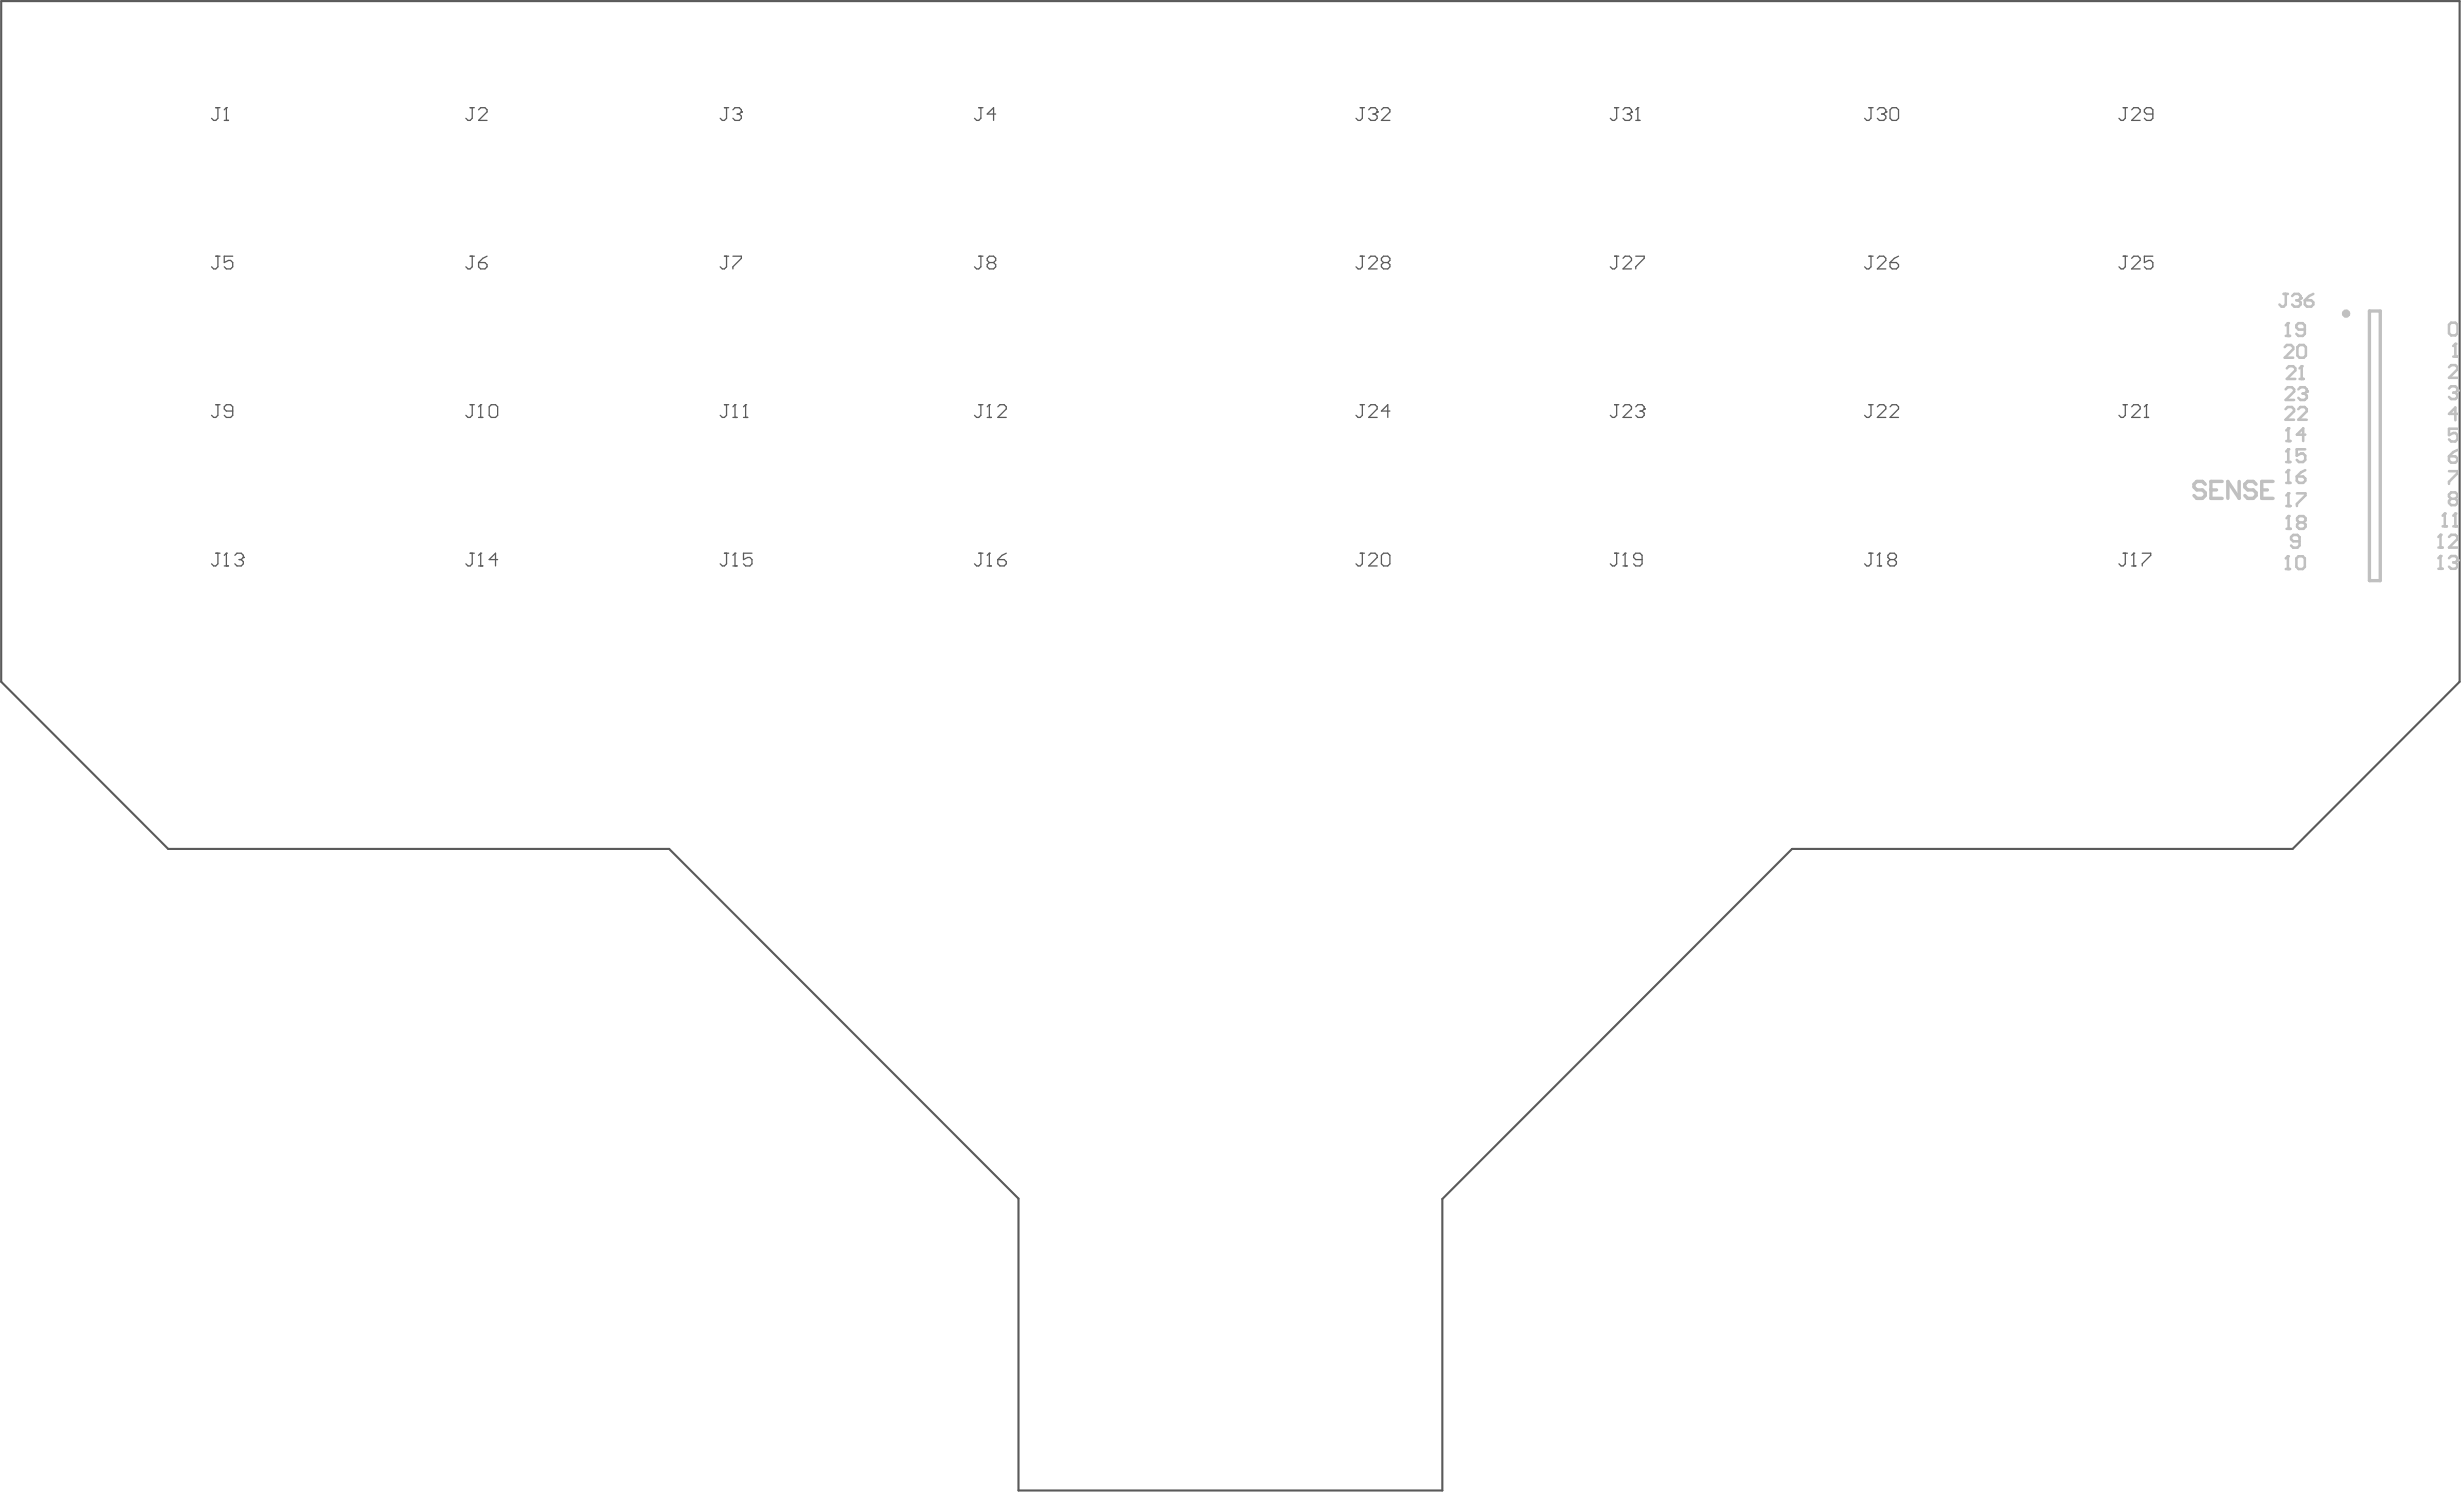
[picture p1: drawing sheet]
<svg xmlns="http://www.w3.org/2000/svg" width="246mm" height="149mm" viewBox="0 0 246 149" stroke-linecap="round" stroke-linejoin="round" font-family="sans-serif">
<g fill="none" stroke="#5a5a5a" stroke-width=".13">
<path d="M21.5 10.7h.4M21.7 10.7v1.1l-.2 .2h-.2l-.2-.2M22.4 12h.4M22.6 10.7h.1M22.6 10.7v1.3M22.6 10.7l-.2 .2M46.9 10.7h.4M47.1 10.7v1.1l-.2 .2h-.2l-.3-.2M47.7 10.9l.2-.2h.4l.3 .2v.3l-.9 .8h.9M72.2 10.7h.4M72.4 10.7v1.1l-.2 .2h-.2l-.2-.2M73.1 10.9l.2-.2h.4l.2 .2v.3"/>
<path d="M73.5 11.4h.2M73.7 11.4l.2 .2v.2l-.2 .2h-.4l-.2-.2M73.9 11.2h.1M73.9 11.2l-.2 .2M97.6 10.7h.4M97.8 10.7v1.1l-.2 .2h-.2l-.3-.2M99.3 11.4h-.9l.6-.7v1.3M135.6 10.7h.4M135.8 10.7v1.1l-.2 .2h-.2l-.2-.2M136.4 10.9l.3-.2h.4l.2 .2v.3M136.9 11.4h.2M137.1 11.4l.2 .2v.2l-.2 .2h-.4l-.3-.2"/>
<path d="M137.3 11.2h.1M137.3 11.2l-.2 .2M137.7 10.9l.2-.2h.4l.3 .2v.3l-.9 .8h.9M161 10.7h.4M161.2 10.7v1.1l-.2 .2h-.3l-.2-.2M161.8 10.9l.2-.2h.4l.2 .2v.3M162.2 11.4h.2M162.4 11.4l.2 .2v.2l-.2 .2h-.4l-.2-.2M162.6 11.2h.1M162.6 11.2l-.2 .2M163.1 12h.4M163.3 10.7h.1"/>
<path d="M163.3 10.7v1.3M163.3 10.7l-.2 .2M186.3 10.7h.4M186.5 10.7v1.1l-.2 .2h-.2l-.2-.2M187.1 10.9l.3-.2h.4l.2 .2v.3M187.6 11.4h.2M187.8 11.4l.2 .2v.2l-.2 .2h-.4l-.3-.2M188 11.2h.1M188 11.2l-.2 .2M188.4 10.9l.2-.2h.5l.2 .2v.9l-.2 .2h-.5l-.2-.2zM211.7 10.7h.4M211.9 10.7v1.1l-.2 .2h-.3l-.2-.2"/>
<path d="M212.5 10.9l.2-.2h.4l.2 .2v.3l-.8 .8h.8M214.6 11.4h-.6l-.2-.2v-.3l.2-.2h.4l.2 .2v.9l-.2 .2h-.4l-.2-.2M21.5 25.5h.4M21.7 25.5v1.1l-.2 .2h-.2l-.2-.2M23.2 25.5h-.8v.7l.4-.2h.2l.2 .2v.4l-.2 .2h-.4l-.2-.2M46.9 25.5h.4M47.1 25.5v1.1l-.2 .2h-.2l-.3-.2M47.7 26.2h.6l.3 .2v.2l-.3 .2h-.4l-.2-.2zM48.6 25.5l-.5 .2-.4 .5M72.2 25.5h.4M72.4 25.5v1.1l-.2 .2h-.2l-.2-.2M73.1 25.5h.8v.2l-.8 .9v.2"/>
<path d="M97.6 25.5h.4M97.8 25.5v1.1l-.2 .2h-.2l-.3-.2M98.6 26.2l-.2-.2v-.3l.2-.2h.4l.3 .2v.3l-.3 .2M98.6 26.2l-.2 .2v.2l.2 .2h.4l.3-.2v-.2l-.3-.2M98.6 26.2h.4M135.6 25.5h.4M135.8 25.5v1.1l-.2 .2h-.2l-.2-.2M136.4 25.7l.3-.2h.4l.2 .2v.3l-.9 .8h.9M137.9 26.2l-.2-.2v-.3l.2-.2h.4l.3 .2v.3l-.3 .2M137.9 26.2l-.2 .2v.2l.2 .2h.4l.3-.2v-.2l-.3-.2M137.9 26.2h.4M161 25.5h.4"/>
<path d="M161.2 25.5v1.1l-.2 .2h-.3l-.2-.2M161.8 25.7l.2-.2h.4l.2 .2v.3l-.8 .8h.8M163.1 25.5h.8v.2l-.8 .9v.2M186.3 25.5h.4M186.5 25.5v1.1l-.2 .2h-.2l-.2-.2M187.1 25.7l.3-.2h.4l.2 .2v.3l-.9 .8h.9M188.4 26.2h.7l.2 .2v.2l-.2 .2h-.5l-.2-.2zM189.3 25.5l-.5 .2-.4 .5M211.7 25.5h.4M211.9 25.5v1.1l-.2 .2h-.3l-.2-.2M212.5 25.7l.2-.2h.4l.2 .2v.3l-.8 .8h.8M214.6 25.5h-.8v.7l.4-.2h.2l.2 .2v.4l-.2 .2h-.4l-.2-.2"/>
<path d="M21.5 40.3h.4M21.5 55.1h.4M21.7 40.3v1.1l-.2 .2h-.2l-.2-.2M21.7 55.1v1.1l-.2 .2h-.2l-.2-.2M22.4 56.4h.4M22.6 55.1h.1M22.6 55.1v1.3M22.6 55.1l-.2 .2M23.2 41h-.6l-.2-.3v-.2l.2-.2h.4l.2 .2v.9l-.2 .2h-.4l-.2-.2M23.4 55.3l.2-.2h.4l.3 .2v.2M23.8 55.8h.2M24 55.8l.3 .2v.2l-.3 .2h-.4l-.2-.2"/>
<path d="M24.3 55.5h.1M24.3 55.5l-.3 .3M46.9 40.3h.4M46.9 55.1h.4M47.1 40.3v1.1l-.2 .2h-.2l-.3-.2M47.1 55.1v1.1l-.2 .2h-.2l-.3-.2M47.7 41.6h.4M47.7 56.4h.4M47.9 40.3h.1M47.9 55.1h.1M47.9 40.3v1.3M47.9 55.1v1.3"/>
<path d="M47.9 40.3l-.2 .2M47.9 55.1l-.2 .2M48.8 40.5l.2-.2h.4l.2 .2v.9l-.2 .2h-.4l-.2-.2zM49.6 55.8h-.8l.6-.7v1.3M72.2 40.3h.4M72.2 55.1h.4M72.4 40.3v1.1l-.2 .2h-.2l-.2-.2M72.4 55.1v1.1l-.2 .2h-.2l-.2-.2M73.1 41.6h.4M73.1 56.4h.4M73.3 40.3h.1M73.3 55.1h.1"/>
<path d="M73.3 40.3v1.3M73.3 55.1v1.3M73.3 40.3l-.2 .2M73.3 55.1l-.2 .2M74.1 41.6h.4M74.3 40.3h.1M74.3 40.3v1.3M74.3 40.3l-.2 .2M75 55.1h-.9v.7l.4-.3h.3l.2 .3v.4l-.2 .2h-.5l-.2-.2M97.6 40.3h.4M97.6 55.1h.4M97.8 40.3v1.1l-.2 .2h-.2l-.3-.2"/>
<path d="M97.8 55.1v1.1l-.2 .2h-.2l-.3-.2M98.4 41.6h.4M98.4 56.4h.4M98.6 40.3h.1M98.6 55.1h.1M98.6 40.3v1.3M98.6 55.1v1.3M98.6 40.3l-.2 .2M98.6 55.1l-.2 .2M99.5 40.5l.2-.2h.4l.2 .2v.2l-.8 .9h.8M99.5 55.8h.6l.2 .2v.2l-.2 .2h-.4l-.2-.2zM100.3 55.1l-.4 .2-.4 .5"/>
<path d="M135.6 40.3h.4M135.6 55.1h.4M135.8 40.3v1.1l-.2 .2h-.2l-.2-.2M135.8 55.1v1.1l-.2 .2h-.2l-.2-.2M136.4 40.5l.3-.2h.4l.2 .2v.2l-.9 .9h.9M136.4 55.3l.3-.2h.4l.2 .2v.2l-.9 .9h.9M137.7 55.3l.2-.2h.4l.3 .2v.9l-.3 .2h-.4l-.2-.2zM138.6 41h-.9l.6-.7v1.3M161 40.3h.4M161 55.1h.4M161.2 40.3v1.1l-.2 .2h-.3l-.2-.2M161.2 55.1v1.1l-.2 .2h-.3l-.2-.2"/>
<path d="M161.8 40.5l.2-.2h.4l.2 .2v.2l-.8 .9h.8M161.8 56.4h.4M162 55.1h.1M162 55.1v1.3M162 55.1l-.2 .2M163.1 40.5l.2-.2h.4l.2 .2v.2M163.5 41h.2M163.7 41l.2 .2v.2l-.2 .2h-.4l-.2-.2M163.7 55.8h-.6l-.2-.3v-.2l.2-.2h.4l.2 .2v.9l-.2 .2h-.4l-.2-.2M163.9 40.7h.1M163.9 40.7l-.2 .3M186.3 40.3h.4"/>
<path d="M186.3 55.1h.4M186.5 40.3v1.1l-.2 .2h-.2l-.2-.2M186.5 55.1v1.1l-.2 .2h-.2l-.2-.2M187.1 40.5l.3-.2h.4l.2 .2v.2l-.9 .9h.9M187.1 56.4h.5M187.4 55.1h.1M187.4 55.1v1.3M187.4 55.1l-.3 .2M188.4 40.5l.2-.2h.5l.2 .2v.2l-.9 .9h.9M188.4 55.8l-.2-.3v-.2l.2-.2h.4l.3 .2v.2l-.3 .3M188.4 55.8l-.2 .2v.2l.2 .2h.4l.3-.2v-.2l-.3-.2M188.4 55.8h.4"/>
<path d="M211.7 40.3h.4M211.7 55.1h.4M211.9 40.3v1.1l-.2 .2h-.3l-.2-.2M211.9 55.1v1.1l-.2 .2h-.3l-.2-.2M212.5 40.5l.2-.2h.4l.2 .2v.2l-.8 .9h.8M212.5 56.4h.4M212.7 55.1h.1M212.7 55.1v1.3M212.7 55.1l-.2 .2M213.6 55.1h.8v.2l-.8 .9v.2M213.8 41.6h.4M214 40.3h.1"/>
<path d="M214 40.3v1.3M214 40.3l-.2 .2"/>
</g>
<path d="M.1 .1h245.1v67.8l-16.7 16.7h-49.9l-34.8 34.9v29h-42.3v-29.1l-34.8-34.8h-49.9l-16.7-16.7z" fill="none" stroke="#5a5a5a" stroke-width=".21"/>
<path d="M236.2 31h1.1v26.9h-1.1z" fill="none" stroke="#c0c0c0" stroke-width=".33"/>
<g fill="none" stroke="#c0c0c0" stroke-width=".25">
<path d="M227.7 29.3h.4M227.8 34.6l.2-.2h.4l.2 .2v.2l-.8 .8h.8M227.9 38.8l.2-.2h.4l.2 .2v.2l-.8 .9h.8M227.9 33.5h.4M227.9 29.3v1l-.2 .3h-.3l-.2-.3M228 36.7l.2-.2h.4l.2 .2v.2l-.8 .9h.8M228.1 32.2h.1M228.1 32.2v1.3M228.1 32.2l-.2 .2M228.5 29.5l.2-.2h.4l.2 .2v.2M228.9 29.9h.2M229.1 38.8l.2-.2h.5l.2 .2v.2"/>
<path d="M229.1 29.9l.2 .2v.2l-.2 .3h-.4l-.2-.3M229.2 37.8h.5M229.2 34.4h.5l.2 .2v.8l-.2 .2h-.5l-.2-.2v-.8zM229.3 29.7h.1M229.3 29.7l-.2 .2M229.4 36.5h.1M229.4 36.5v1.3M229.4 36.5l-.2 .2M229.5 39.2h.3M229.8 39.2l.2 .2v.2l-.2 .3h-.5l-.2-.3M229.8 32.8h-.7l-.2-.2v-.2l.2-.2h.5l.2 .2v.9l-.2 .2h-.5l-.2-.2M229.8 29.9h.6l.2 .2v.2l-.2 .3h-.4l-.2-.3z"/>
<path d="M230 39h.1M230 39l-.2 .2M230.6 29.3l-.4 .2-.4 .4M244.1 36.6l.2-.2h.5l.2 .2v.2l-.9 .8h.9M244.1 38.7l.2-.2h.5l.2 .2v.2M244.3 32.2h.5l.2 .2v.8l-.2 .2h-.5l-.2-.2v-.8zM244.6 35.5h.4M244.6 39.1h.2M244.8 34.3h.1M244.8 39.1l.2 .2v.3l-.2 .2h-.5l-.2-.2M244.8 34.3v1.2M244.8 34.3l-.2 .2"/>
<path d="M245 38.9h.1M245 38.9l-.2 .2M227.8 40.8l.3-.2h.4l.2 .2v.2l-.9 .8h.9M227.9 56.7h.4M227.9 46h.4M227.9 48.1h.4M227.9 43.9h.4M227.9 50.4h.4M227.9 52.7h.5M228.1 55.4h.1M228.1 55.4v1.3M228.1 55.4l-.2 .2"/>
<path d="M228.1 44.8h.1M228.1 44.8v1.2M228.1 44.8l-.2 .2M228.1 46.8h.1M228.1 46.8v1.3M228.1 46.8l-.2 .3M228.1 42.7h.1M228.1 42.7v1.2M228.1 42.7l-.2 .2M228.1 49.2h.1M228.1 49.2v1.2M228.1 49.2l-.2 .2"/>
<path d="M228.2 51.4h.1M228.2 51.4v1.3M228.2 51.4l-.3 .2M229 47.5h.6l.2 .2v.2l-.2 .2h-.4l-.2-.2zM229 49.2h.8v.2l-.8 .8v.2M229.1 40.8l.2-.2h.4l.3 .2v.2l-.9 .8h.9M229.1 55.4h.5l.2 .2v.9l-.2 .2h-.5l-.2-.2v-.9zM229.2 52.1l-.2-.2v-.3l.2-.2h.4l.2 .2v.3l-.2 .2M229.2 52.1l-.2 .2v.2l.2 .2h.4l.2-.2v-.2l-.2-.2M229.2 52.1h.4M229.2 53.9h-.6l-.2-.2v-.2l.2-.2h.4l.2 .2v.9l-.2 .2h-.4l-.2-.2M229.8 44.8h-.8v.6l.4-.2h.2l.2 .2v.4l-.2 .2h-.4l-.2-.2"/>
<path d="M229.8 46.8l-.4 .3-.4 .4M229.8 43.3h-.8l.6-.6v1.2M243.1 54.6h.4M243.1 56.7h.4M243.3 53.3h.1M243.3 55.4h.1M243.3 53.3v1.3M243.3 55.4v1.3M243.3 53.3l-.2 .2M243.3 55.4l-.2 .2M243.5 52.4h.4M243.7 51.2h.1"/>
<path d="M243.7 51.2v1.2M243.7 51.2l-.2 .2M244.1 53.5l.2-.2h.5l.2 .2v.2l-.9 .9h.9M244.1 45.5h.7l.2 .2v.2l-.2 .2h-.5l-.2-.2zM244.1 47h.9v.2l-.9 .8v.2M244.1 55.6l.2-.2h.5l.2 .2v.2M244.3 49.7l-.2-.2v-.2l.2-.2h.5l.2 .2v.2l-.2 .2M244.3 49.7l-.2 .2v.2l.2 .2h.5l.2-.2v-.2l-.2-.2M244.3 49.7h.5M244.6 56h.2M244.6 52.4h.4M244.8 51.2h.1"/>
<path d="M244.8 56l.2 .3v.2l-.2 .2h-.5l-.2-.2M244.8 51.2v1.2M244.8 51.2l-.2 .2M245 55.8h.1M245 42.7h-.9v.7l.5-.3h.2l.2 .3v.4l-.2 .2h-.5l-.2-.2M245 41.2h-.9l.7-.6v1.3M245 44.8l-.4 .2-.5 .5M245 55.8l-.2 .2"/>
</g>
<path d="M219.8 48.3l-.2-.3h-.6l-.3 .3v.2l.3 .3h.6l.2 .3v.3l-.2 .3h-.6l-.3-.3M220.4 48.8h.6M221.5 48h-1.1v1.7h1.1M223.2 48v1.7l-1.1-1.7v1.7M224.9 48.3l-.3-.3h-.5l-.3 .3v.2l.3 .3h.5l.3 .3v.3l-.3 .3h-.5l-.3-.3M225.5 48.8h.5M226.6 48h-1.1v1.7h1.1" fill="none" stroke="#c0c0c0" stroke-width=".34"/>
<circle cx="233.9" cy="31.2" r=".21" fill="none" stroke="#c0c0c0" stroke-width=".42"/>
</svg>
